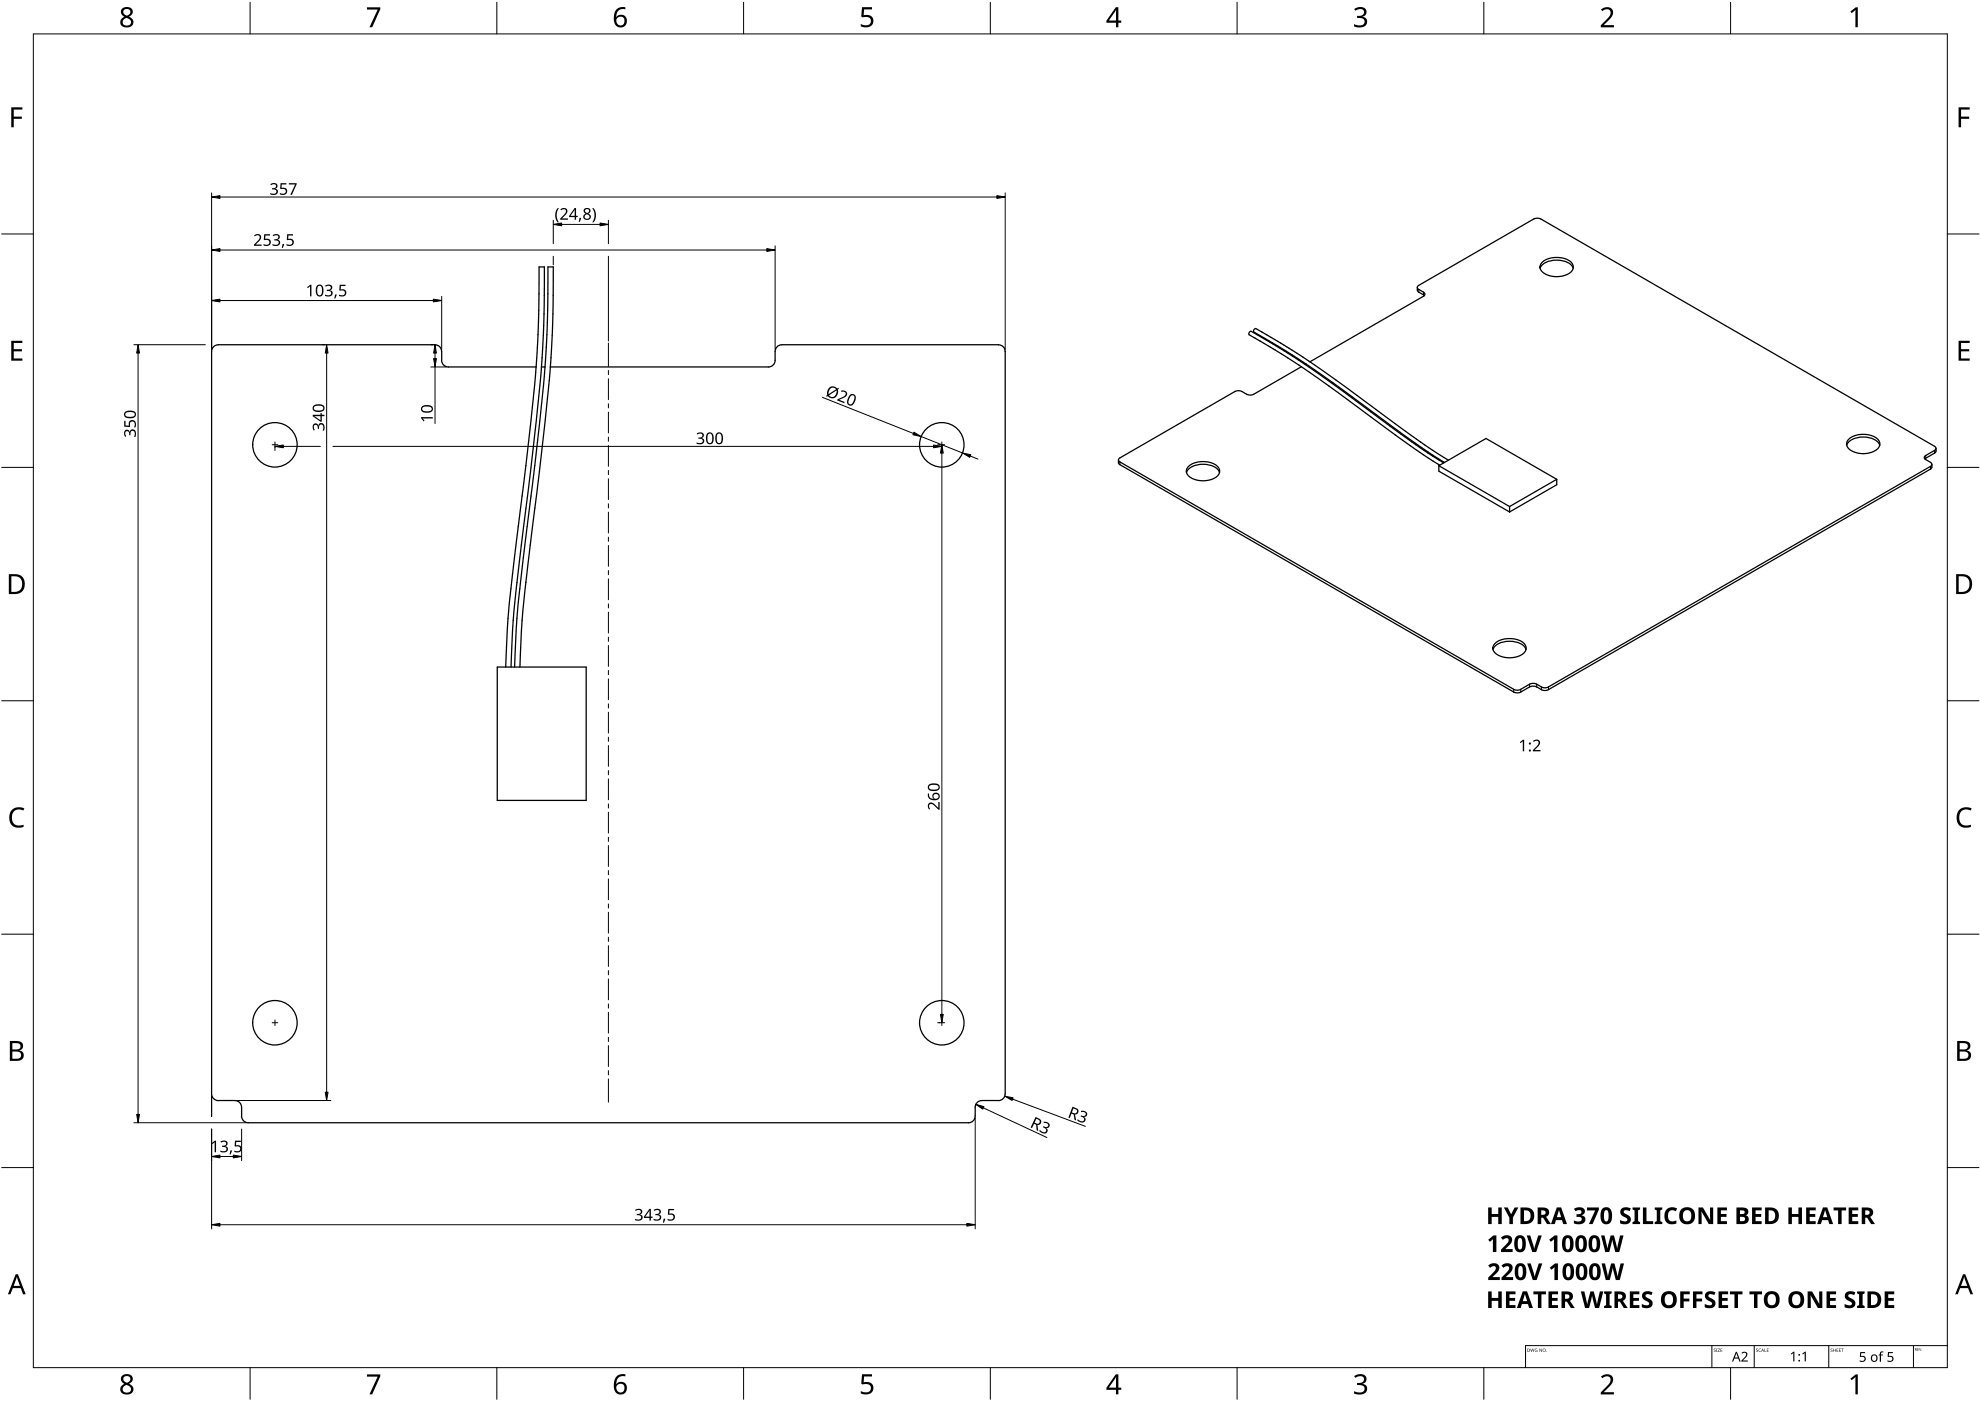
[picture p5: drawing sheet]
<svg xmlns="http://www.w3.org/2000/svg" width="594mm" height="420mm" viewBox="0 0 594 420" stroke-linecap="round" stroke-linejoin="round" font-family="sans-serif">
<g fill="none" stroke="#000" stroke-width=".38">
<path d="M462.7 78.5a7.2 7.2 0 0 1 8.7 .5 2.11 2.11 0 0 1-1 3.1 7.1 7.1 0 0 1-8.2-.9 1.85 1.85 0 0 1 .5-2.7zM375.2 99.4l-.4 .1-.3 .5a.85 .85 0 0 0 .8 .8l8.2 4.8 6.8 4.4M375.2 99.4l9 5.2 7.2 4.7M376 99.6l8.5 5 7.2 4.6M376.6 98.6l-.6 .3v.7M376.6 98.5l9 5.3 7.2 4.7M425 87l.4 .6 1.7 1M425 86.2v.8M425.4 85.6l-.4 .6 .2 .4 2.1 1.4v.5l-.4 .4-34.1 19.6M425.5 85.6l34.5-19.9a2.47 2.47 0 0 1 2.1 0l118.3 68.3 .2 .5-.2 .4-2.9 1.7M461.9 80.5a4.9 4.9 0 0 1 4.9-2.5 4.8 4.8 0 0 1 5 2.5M132.4 105.4a1.96 1.96 0 0 0-1.9-2h-65.1a1.95 1.95 0 0 0-1.9 2v222.6a2.03 2.03 0 0 0 1.9 2.1"/>
<path d="M132.4 108.1a2.08 2.08 0 0 0 2.1 2h26.3M132.5 105.4v2.7M160.8 110l.7-13.9 .2-16h1.6l-.2 15.9-.7 14.1M160.8 110l-2.6 25-5.4 45.4-.6 7.3-.5 12.3M162.4 110.1h1M162.4 110.1l-2.7 26.3-5.3 44.4-.6 7.4-.5 11.8M163.4 110l.8-13.9 .1-16h1.6l-.1 15.9-.8 14.1M163.4 110l-2.5 25-5.4 45.4-.6 7.3-.6 12.3M165 110.1h65.5M165 110.1l-2.7 26.3-5.3 44.4-.6 7.4-.5 11.8M232.5 108.1a2.02 2.02 0 0 1-2.1 2M301.4 105.4a1.96 1.96 0 0 0-1.9-2h-65.1a1.95 1.95 0 0 0-1.9 2v2.7"/>
<path d="M301.5 105.4v222.6M370.3 117.4a2.42 2.42 0 0 1 2.1 0l1.5 .8M370.3 117.4l-34.4 19.9M390.3 110l-14.3 8.2a2.33 2.33 0 0 1-2.2 0M390.3 110l9.6 6.8 22.5 16.5 9.4 6.2M391.4 109.3l9.3 6.6 22.7 16.6 9.6 6.3M391.7 109.2l-.3 .1M391.7 109.2l9.6 6.7 22.5 16.6 9.4 6.2M392.8 108.5l9.3 6.6 22.7 16.6 9.6 6.3M335.4 137.9l.1 1.1 .3 .4M335.8 137.3l-.4 .7 .4 .6M335.9 139.4l118 68.1"/>
<path d="M335.9 138.5l118 68.2M356.6 139.7a7.2 7.2 0 0 1 8.8 .5 2.11 2.11 0 0 1-1.1 3.1 7.1 7.1 0 0 1-8.1-.9 1.87 1.87 0 0 1 .4-2.7zM431.5 139.7l14.1-8.2 21.2 12.2M431.5 139.7v1.6l21.2 12.2M431.5 139.7l21.2 12.2M553.8 133.6a4.9 4.9 0 0 1 5-2.5 4.9 4.9 0 0 1 4.9 2.5M554.6 131.5a7.2 7.2 0 0 1 8.8 .5 2.11 2.11 0 0 1-1.1 3.2 7 7 0 0 1-8.1-.9 1.89 1.89 0 0 1 .4-2.8zM577.5 136.6l-.5 .6 .5 .6M577.5 137.5l-.3 .1M577.5 137.8l1.4 .8M578.9 138.7l.4 .6-.4 .6-114.5 66.1a2.33 2.33 0 0 1-2.2 0M579.4 139.3v.8"/>
<path d="M580.6 135.3l-.5 .6-2.6 1.5M580.6 134.5v.8M355.8 141.7a4.9 4.9 0 0 1 5-2.5 4.8 4.8 0 0 1 4.9 2.5M452.7 151.9v1.6M466.8 143.7v1.7l-14.1 8.1M466.8 143.7l-14.1 8.2M579.3 140.1l-.4 .6-114.5 66.1a2.33 2.33 0 0 1-2.2 0M447.7 194.8a4.9 4.9 0 0 1 5-2.5 4.8 4.8 0 0 1 4.9 2.5M448.5 192.8a7.2 7.2 0 0 1 8.8 .5 2.11 2.11 0 0 1-1.1 3.1 7.1 7.1 0 0 1-8.1-.9 1.86 1.86 0 0 1 .4-2.7zM149.1 200h26.7v40h-26.7zM453.9 206.8a2.33 2.33 0 0 0 2.2 0M453.9 207.6a2.33 2.33 0 0 0 2.2 0"/>
<path d="M460.8 205.2a2.33 2.33 0 0 0-2.1 0l-2.6 1.5M460.8 206a2.33 2.33 0 0 0-2.1 0l-2.6 1.5M460.8 205.2l1.4 .8M460.8 206l1.4 .8M65.5 330h5M70.4 330.1a1.93 1.93 0 0 1 2 2l.1 2.6M72.4 334.7a2.04 2.04 0 0 0 2 2h216.1a1.98 1.98 0 0 0 1.9-2M294.4 330.1a1.97 1.97 0 0 0-2 2l.1 2.6M294.5 330h5M301.4 328.1a1.99 1.99 0 0 1-2 2"/>
<circle cx="82.4" cy="133.4" r="6.7"/>
<circle cx="282.4" cy="133.4" r="6.7"/>
<circle cx="82.4" cy="306.7" r="6.7"/>
<circle cx="282.4" cy="306.7" r="6.7"/>
</g>
<path d="M425.5 86.8v.8M426.9 87.6v.8M335.9 138.5v.9M577.5 136.6v.8M578.9 139.9v.8M580.2 135.1v.8M453.9 206.7v.8M456.1 206.7v.8M458.7 205.2v.8M460.8 205.2v.8M462.2 206v.8M464.4 206v.8" fill="none" stroke="#000" stroke-width=".3"/>
<path d="M10 10.2h574v400h-574z" fill="none" stroke="#000" stroke-width=".3"/>
<g fill="none" stroke="#000" stroke-width=".3">
<path d="M75 .7v9.5M149 .7v9.5M223 .7v9.5M297 .7v9.5M371 .7v9.5M445 .7v9.5M519 .7v9.5M.5 70.2h9.5M584 70.2h9.5M10 140.2h-9.5M584 140.2h9.5M.5 210.2h9.5"/>
<path d="M584 210.2h9.5M.5 280.2h9.5M593.5 280.2h-9.5M10 350.2h-9.5M584 350.2h9.5M75 410.2v9.5M149 410.2v9.5M223 410.2v9.5M297 410.2v9.5M371 410.2v9.5M445 410.2v9.5M519 410.2v9.5"/>
</g>
<g fill="#000">
<path d="M110 2.2h4v.6l-2.4 5.4h-.8l2.5-5.3h-3.3zM258.5 2.2h3v.6h-2.4l-.1 1.8a1.98 1.98 0 0 1 2.3 .2 1.98 1.98 0 0 1 .5 2.3 2.71 2.71 0 0 1-3.7 .8v-.7a1.93 1.93 0 0 0 3-.6 1.37 1.37 0 0 0-.5-1.4 1.37 1.37 0 0 0-1.4-.1l-.5 .1-.4-.2zM406.1 2.7a2.32 2.32 0 0 1 3.7 .6v.3a1.45 1.45 0 0 1-1.2 1.4 1.59 1.59 0 0 1 1.4 1.8 1.59 1.59 0 0 1-1.8 1.4l-2.1-.3v-.7a2.12 2.12 0 0 0 3.1-.5 1.21 1.21 0 0 0-1.6-1.3h-.6v-.6a1.53 1.53 0 0 0 2.1-1.2 1.49 1.49 0 0 0-2.6-.4zM480.1 2.8a2.03 2.03 0 0 1 2.1-.7 2.03 2.03 0 0 1 1.6 1.6 3.9 3.9 0 0 1-1.6 2.6l-1.2 1.2h3v.7h-4v-.6l1.6-1.6a2.56 2.56 0 0 0 1.2-2.8 1.62 1.62 0 0 0-2.3 .1zM554.9 3.5l1.6-1.3h.6v6h-.7v-5.2l-1.1 .9zM3.4 32.2h3.3v.7h-2.6v2.1h2.5v.6h-2.5v2.6h-.7zM587.4 32.2h3.3v.7h-2.6v2.1h2.4v.6h-2.4v2.6h-.7zM3.4 102.2h3.3v.7h-2.6v1.8h2.5v.7h-2.5v2.1h2.6v.7h-3.3zM587.4 102.2h3.3v.7h-2.6v1.8h2.4v.7h-2.4v2.1h2.6v.7h-3.3zM3.5 242.9a3.3 3.3 0 0 1 3.8-.5l-.3 .7a2.26 2.26 0 0 0-2.6 .1 2.26 2.26 0 0 0-.8 2.5 2.12 2.12 0 0 0 3.1 1.7l.4-.1v.7a2.98 2.98 0 0 1-3.4-.4 2.98 2.98 0 0 1-.8-3.3zM587.5 242.9a3.3 3.3 0 0 1 3.8-.5l-.3 .7a2.26 2.26 0 0 0-2.7 .1 2.26 2.26 0 0 0-.7 2.5 2.12 2.12 0 0 0 3.1 1.7l.3-.1v.7a2.98 2.98 0 0 1-3.4-.4 2.98 2.98 0 0 1-.8-3.3zM110 412.2h4v.5l-2.4 5.5h-.8l2.5-5.3h-3.3z"/>
<path d="M258.5 412.1h3v.7h-2.4l-.1 1.7 .9-.1a1.89 1.89 0 0 1 2 2.1 1.89 1.89 0 0 1-2.2 1.7l-1.6-.3v-.7a1.94 1.94 0 0 0 3-.6 1.37 1.37 0 0 0-.5-1.4 1.37 1.37 0 0 0-1.4-.1l-.5 .1-.4-.2zM406.1 412.7a2.32 2.32 0 0 1 3.7 .5 1.47 1.47 0 0 1-1.2 1.8 1.59 1.59 0 0 1 1.4 1.8 1.59 1.59 0 0 1-1.8 1.4l-2.1-.3v-.7a2.12 2.12 0 0 0 3.1-.5 1.21 1.21 0 0 0-1.6-1.3h-.6v-.7a1.53 1.53 0 0 0 2.1-1.1 1.48 1.48 0 0 0-2.6-.4zM480.1 412.8a2.03 2.03 0 0 1 2.1-.7 2.03 2.03 0 0 1 1.6 1.6 3.9 3.9 0 0 1-1.6 2.6l-1.2 1.2h3v.7h-4v-.6l1.6-1.6a2.56 2.56 0 0 0 1.2-2.8 1.62 1.62 0 0 0-2.3 .1zM554.9 413.4l1.6-1.2h.6v6h-.7v-5.3l-1.1 1z"/>
<path d="M36.5 2.7a1.93 1.93 0 0 1 3.3 .8 1.67 1.67 0 0 1-1.1 1.5 1.71 1.71 0 0 1 1.2 2.2 1.71 1.71 0 0 1-2.3 1 1.61 1.61 0 0 1-1.5-1.4 1.61 1.61 0 0 1 1.2-1.8 1.58 1.58 0 0 1-.8-2.3zM37 5.9l-.2 .7a1.19 1.19 0 0 0 1.5 1.1 1.19 1.19 0 0 0 .7-1.8 1.1 1.1 0 0 0-2 0zM37.1 3.7a1 1 0 0 0 2 0 1 1 0 0 0-2 0z"/>
<path d="M184.9 2.8a2.89 2.89 0 0 1 2.6-.6v.6a2.02 2.02 0 0 0-2.6 2.3 1.83 1.83 0 0 1 2.5-.3 1.83 1.83 0 0 1 .3 2.6 2.07 2.07 0 0 1-2.6 .6 2.07 2.07 0 0 1-1-2.4 4 4 0 0 1 .8-2.8zM184.8 6.3a1.3 1.3 0 0 0 2.6 0 1.3 1.3 0 0 0-2.6 0z"/>
<path d="M334.6 2.2h.8v4h.9v.6h-.9v1.4h-.7v-1.4h-2.9v-.6zM334.7 3l-2.2 3.2h2.2z"/>
<path d="M2.6 172.2h1.9a2.68 2.68 0 0 1 2.9 2.9 2.78 2.78 0 0 1-3.1 3.1h-1.7zM3.4 172.8v4.7h.8a2.12 2.12 0 0 0 2.4-2.4 2.03 2.03 0 0 0-2.2-2.3z"/>
<path d="M586.6 172.2h1.9a2.68 2.68 0 0 1 2.9 2.9 2.78 2.78 0 0 1-3.1 3.1h-1.7zM587.4 172.8v4.7h.8a2.12 2.12 0 0 0 2.4-2.4 2.03 2.03 0 0 0-2.2-2.3z"/>
<path d="M3 312.2h1.7a1.68 1.68 0 0 1 2.2 1.7 1.37 1.37 0 0 1-1.1 1.1 1.61 1.61 0 0 1 1.3 2 1.61 1.61 0 0 1-2 1.2h-2.1zM3.7 315.4v2.1h1.2a1.13 1.13 0 0 0 1.4-1.1 1.13 1.13 0 0 0-1.4-1zM3.7 312.8v1.9h1.1a1.02 1.02 0 0 0 1.3-1 1.02 1.02 0 0 0-1.4-.9z"/>
<path d="M586.9 312.2h1.7a1.68 1.68 0 0 1 2.3 1.7 1.37 1.37 0 0 1-1.1 1.1 1.61 1.61 0 0 1 1.3 2 1.61 1.61 0 0 1-2.1 1.2h-2.1zM587.7 315.4v2.1h1.2a1.13 1.13 0 0 0 1.4-1.1 1.13 1.13 0 0 0-1.5-1zM587.7 312.8v1.9h1.1a1.02 1.02 0 0 0 1.3-1 1.02 1.02 0 0 0-1.4-.9z"/>
<path d="M4.7 382.2h.7l2.3 6h-.8l-.7-1.9h-2.4l-.7 1.9h-.7zM5 382.9l-.9 2.7h1.9z"/>
<path d="M588.7 382.2h.7l2.3 6h-.8l-.7-1.9h-2.4l-.7 1.9h-.8zM589 382.9l-.9 2.7h1.9z"/>
<path d="M36.5 412.7a1.93 1.93 0 0 1 3.3 .8 1.67 1.67 0 0 1-1.1 1.5 1.71 1.71 0 0 1 1.2 2.2 1.71 1.71 0 0 1-2.3 1 1.61 1.61 0 0 1-1.5-1.5 1.61 1.61 0 0 1 1.2-1.7 1.58 1.58 0 0 1-.8-2.3zM37 415.9a1.16 1.16 0 0 0 .9 1.8 1.16 1.16 0 0 0 1.2-1.6 1.28 1.28 0 0 0-2.1-.2zM37 413.7a1 1 0 0 0 2 0 1 1 0 0 0-2 0z"/>
<path d="M184.9 412.8a2.89 2.89 0 0 1 2.6-.6v.6a2.02 2.02 0 0 0-2.6 2.3 1.83 1.83 0 0 1 2.5-.3 1.83 1.83 0 0 1 .3 2.6 2.07 2.07 0 0 1-2.5 .6 2.07 2.07 0 0 1-1.1-2.4 4 4 0 0 1 .8-2.8zM184.8 416.3a1.3 1.3 0 0 0 2.6 0 1.3 1.3 0 0 0-2.6 0z"/>
<path d="M334.6 412.2h.8v3.9h.9v.7h-.9v1.4h-.7v-1.4h-2.9v-.6zM334.7 412.9l-2.2 3.2h2.2z"/>
</g>
<path d="M513.4 403.6v6.6M526.1 403.6v6.6M548.4 403.6v6.6M573.8 403.6v6.6M584 403.6h-126.5v6.6" fill="none" stroke="#000" stroke-width=".3"/>
<g fill="#000">
<path d="M458.9 404.4l.3 .9 .3-.9 .3 .9 .3-.9-.2 1-.4-.8-.3 .8zM460.4 404.6l.6-.1-.5 .1-.1 .3 .3 .4h.2v-.3l-.2-.1h.4v.5l-.7-.1zM461.6 404.4l.7 .8 .1-.8v1l-.7-.8-.1 .8zM514 404.5h.5l-.5 .2 .5 .5-.2 .2-.4-.1a.23 .23 0 0 0 .4 .1 .23 .23 0 0 0 0-.4l-.3-.2zM514.6 404.4h.4v1h-.4zM515.1 404.4h.7l-.5 .9 .5 .1h-.7l.5-.8zM516 404.4h.5l-.4 .2v.3h.4l-.4 .1v.3l.4 .1h-.5zM522.2 405.7a1.01 1.01 0 0 1 1.7 0 1.01 1.01 0 0 1-.5 1.5l-.7 .8h1.4v.3h-1.9v-.3l1.1-1a.69 .69 0 0 0 .3-1.1 .69 .69 0 0 0-1.2 .1zM526.7 404.5h.5l-.5 .2 .5 .5-.2 .2-.4-.1a.23 .23 0 0 0 .4 .1 .23 .23 0 0 0 0-.4l-.3-.2zM527.5 404.6l.6-.1h-.3a.4 .4 0 0 0-.3 .5 .4 .4 0 0 0 .6 .3l-.3 .1-.3-.1zM529.2 404.4l.1 .9 .4 .1h-.5zM529.9 404.4h.5l-.4 .2v.3h.4l-.4 .1v.3l.4 .1h-.5z"/>
<path d="M537 406l1.1-.6v2.9h-.3v-2.6l-.6 .5zM540.5 406l1.1-.6v2.9h-.4v-2.6l-.5 .5zM549 404.5h.6l-.5 .2 .5 .5-.3 .2-.3-.1a.23 .23 0 0 0 .3 .1 .23 .23 0 0 0 0-.4l-.3-.2zM549.8 404.4l.1 .5h.5l.1-.5v1l-.1-.4h-.5l-.1 .4zM550.8 404.4h.5l-.4 .2v.3h.4l-.4 .1v.3l.4 .1h-.5zM551.5 404.4h.6l-.4 .2v.3h.4l-.4 .1v.3l.4 .1h-.6zM552.2 404.4h.7l-.3 .2v.8l-.1-.8zM557.9 405.5h1.4v.3h-1.1l-.1 .9a1 1 0 0 1 1.4 .9 1 1 0 0 1-1.5 .8l-.3-.1v-.4l.1 .1a.73 .73 0 0 0 1.1 .1 .73 .73 0 0 0 0-1.1l-1.2-.1zM563.9 405.5l1-.2-.1 .3h-.5l-.2 .2v.4h.5v.3h-.5v1.9h-.4v-1.9h-.4l.4-.3zM566.2 405.5h1.4v.3h-1.1l-.1 .9a1 1 0 0 1 1.5 .9 1 1 0 0 1-1.6 .8l-.3-.1v-.4l.2 .1a.73 .73 0 0 0 1 .1 .73 .73 0 0 0 0-1.1l-1.1-.1zM575 404.3h.4l-.3 .1v.2h.3l-.3 .1v.3l.3 .1h-.4zM575.5 404.3l.3 .7 .4-.7-.3 .8z"/>
<path d="M458 404.4l.7 .2-.1 .7-.6 .1zM458.2 404.6v.7h.3l.1-.6z"/>
<path d="M462.5 404.9a.5 .5 0 0 1 1 0 .5 .5 0 0 1-1 0zM462.8 404.9a.36 .36 0 0 0 .7 0 .36 .36 0 0 0-.7 0z"/>
<path d="M520.5 405.4h.4l1.1 2.9h-.4l-.3-.9h-1.2l-.3 .9h-.4zM520.7 405.8l-.5 1.3h1z"/>
<path d="M528.5 404.4l.5 1-.2-.3h-.4l-.3 .3zM528.6 404.6l-.2 .4h.3z"/>
<path d="M560.9 407.3a1.1 1.1 0 0 1 2.2 0 1.1 1.1 0 0 1-2.2 0zM561.7 406.6a.78 .78 0 0 0-.3 1.1 .78 .78 0 0 0 1.2 .1l.1-.3a.71 .71 0 0 0-.2-.9 .71 .71 0 0 0-.8 0z"/>
<path d="M574.3 404.3h.2a.23 .23 0 0 1 .3 .1 .23 .23 0 0 1-.2 .3l.3 .4-.5-.3-.1 .3zM574.4 404.4v.3l.3-.1z"/>
<circle cx="463.8" cy="405.3" r=".09"/>
<circle cx="539.6" cy="408.1" r=".27"/>
<circle cx="539.6" cy="406.3" r=".27"/>
<circle cx="576.3" cy="405" r=".07"/>
</g>
<g fill="#000">
<path d="M81.1 55.2a1.19 1.19 0 0 1 1.3-.4 1.19 1.19 0 0 1 .8 1.1l-.3 .5-.4 .2a.98 .98 0 0 1 .8 1.2 .98 .98 0 0 1-1.3 .7l-1-.2v-.4l.5 .1a.81 .81 0 0 0 1 .1 .81 .81 0 0 0 .3-1.1l-1.2-.2v-.4a.76 .76 0 0 0 .9-.1 .76 .76 0 0 0 .1-.9l-.7-.1-.6 .2zM84.1 54.9h1.8v.4h-1.4l-.1 1a1.17 1.17 0 0 1 1.7 1 1.17 1.17 0 0 1-1.5 1.2l-.7-.2v-.4l.2 .1a.89 .89 0 0 0 1.2 0 .89 .89 0 0 0 .2-1.2l-1.5-.2zM86.6 54.9h2.4l-1.5 3.5h-.4l1.4-3.1h-1.9zM76.2 70.6a1.21 1.21 0 0 1 1.9-.1 1.21 1.21 0 0 1-.5 1.9l-.9 .9h1.8v.4h-2.3v-.3l1.2-1.3a.83 .83 0 0 0 .4-1.3 .83 .83 0 0 0-1.4 .1zM79.2 70.2h1.8v.4h-1.4l-.1 1a1.19 1.19 0 0 1 1.7 1.2 1.19 1.19 0 0 1-1.8 .9l-.4-.1v-.4l.2 .1a.89 .89 0 0 0 1.2 0 .89 .89 0 0 0 .2-1.2l-1.5-.2zM81.7 70.6a1.25 1.25 0 0 1 1.3-.5 1.25 1.25 0 0 1 .9 1l-.2 .5-.5 .3a.98 .98 0 0 1 .8 1.2 .98 .98 0 0 1-1.3 .7l-1-.2v-.4l.5 .2a.81 .81 0 0 0 1 0 .81 .81 0 0 0 .2-1.1l-1.1-.2v-.4a.76 .76 0 0 0 .9-.1 .76 .76 0 0 0 .1-.9l-.7-.1-.6 .2zM84.7 73.2h.5l-.4 1.2h-.3zM86.1 70.2h1.8v.4h-1.4l-.1 1h.5a1.13 1.13 0 0 1 1.2 1.3 1.13 1.13 0 0 1-1.6 .9l-.6-.2v-.4l.2 .1a.89 .89 0 0 0 1.2 0 .89 .89 0 0 0 .2-1.2l-1.5-.2zM167.2 62.4h.4a3.6 3.6 0 0 0 0 4.3h-.4a3.5 3.5 0 0 1 0-4.3zM168 62.8a1.21 1.21 0 0 1 2-.1 1.21 1.21 0 0 1-.5 1.9l-1 .9h1.8v.4h-2.3v-.4l1.3-1.2a.83 .83 0 0 0 .3-1.3 .83 .83 0 0 0-1.3 .1zM173.8 65.3l.5 .1-.4 1.1h-.3zM177.6 62.4h.4l.3 .5 .4 1.7-.4 1.6-.3 .5h-.4a3.6 3.6 0 0 0 0-4.3z"/>
<path d="M92.1 86.1l.9-.7h.4v3.5h-.4v-3.1l-.7 .6zM97.5 85.7a1.19 1.19 0 0 1 1.3-.4 1.19 1.19 0 0 1 .8 1.1l-.2 .5-.5 .1a.98 .98 0 0 1 .9 1.3 .98 .98 0 0 1-1.4 .6l-.9-.2v-.4l.4 .2a.81 .81 0 0 0 1.1 0 .81 .81 0 0 0 .2-1l-1.2-.2v-.4a.76 .76 0 0 0 1-.1 .76 .76 0 0 0 0-1l-.6-.1-.7 .3zM100.5 88.3l.5 .1-.4 1.1h-.4zM101.9 85.4h1.7v.4h-1.4v1a1.17 1.17 0 0 1 1.7 1 1.17 1.17 0 0 1-1.6 1.1l-.6-.2v-.4l.2 .1a.89 .89 0 0 0 1.2 .1 .89 .89 0 0 0 .1-1.2l-1.5-.3zM37.4 129.1l.5-.2h.5l.5 .7a.98 .98 0 0 1 1.2-.8 .98 .98 0 0 1 .7 1.3l-.2 1h-.4l.2-.5a.81 .81 0 0 0 0-1.1 .81 .81 0 0 0-1-.2l-.3 1.2h-.3a.76 .76 0 0 0-.1-.9 .76 .76 0 0 0-1-.1l-.1 .7 .3 .6-.3 .2a1.65 1.65 0 0 1-.2-1.9zM37.2 126.2h.4v1.4l1.1 .1a1.17 1.17 0 0 1 .9-1.8 1.17 1.17 0 0 1 1.2 1.6l-.2 .7h-.4l.1-.2a.89 .89 0 0 0 .1-1.2 .89 .89 0 0 0-1.3-.2l-.2 1.5-1.7-.1zM94 127.3l.4-.3h.5l.5 .7a.98 .98 0 0 1 1.3-.8 .98 .98 0 0 1 .6 1.3l-.2 1h-.4l.2-.5a.81 .81 0 0 0 0-1.1 .81 .81 0 0 0-1-.2l-.2 1.2h-.4a.76 .76 0 0 0-.1-.9 .76 .76 0 0 0-.9-.1l-.2 .7 .3 .6-.3 .2a1.65 1.65 0 0 1-.1-1.8zM126.3 125.1h3.5v.4h-3.1l.6 .7-.3 .2-.7-1zM208.9 130a1.25 1.25 0 0 1 1.3-.4 1.25 1.25 0 0 1 .9 .9l-.2 .6-.5 .3a.98 .98 0 0 1 .8 1.2 .98 .98 0 0 1-1.3 .6l-1-.1v-.4l.5 .1a.81 .81 0 0 0 1 0 .81 .81 0 0 0 .2-1l-1.2-.2v-.4a.76 .76 0 0 0 1-.1 .76 .76 0 0 0 .1-.9l-.7-.2-.7 .3zM252.2 117.2a1.21 1.21 0 0 1 1.8 .6 1.21 1.21 0 0 1-1.1 1.6l-1.2 .5 1.6 .7-.1 .3-2.2-.8 .2-.4 1.6-.7a.83 .83 0 0 0 .8-1.1 .83 .83 0 0 0-1.3-.4zM455.8 222.6l.9-.8h.4v3.5h-.4v-3l-.7 .6zM459.7 222.2a1.21 1.21 0 0 1 2 0 1.21 1.21 0 0 1-.6 1.8l-.9 .9h1.8v.4h-2.3v-.3l1.2-1.3a.83 .83 0 0 0 .4-1.3 .83 .83 0 0 0-1.4 .1z"/>
<path d="M278.5 241a1.5 1.5 0 0 1 2.2 .6l.7 .7v-1.8h.4v2.3h-.4l-1.3-1.2a.83 .83 0 0 0-1.3-.4 .83 .83 0 0 0 .1 1.4l-.2 .2a1.46 1.46 0 0 1-.2-1.8zM313 336.4a1.25 1.25 0 0 1 1.3 .2 1.25 1.25 0 0 1 .4 1.2l-.4 .4-.6 .1a.98 .98 0 0 1 .2 1.4 .98 .98 0 0 1-1.4 .1l-.8-.6 .1-.4 .4 .4a.81 .81 0 0 0 .9 .4 .81 .81 0 0 0 .6-.8l-.9-.7 .1-.4a.76 .76 0 0 0 .9 .4 .76 .76 0 0 0 .5-.9l-.6-.4h-.7zM324.1 333.2a1.19 1.19 0 0 1 1.4 0 1.19 1.19 0 0 1 .4 1.4l-.4 .3h-.5a.98 .98 0 0 1 .4 1.5 .98 .98 0 0 1-1.5 .1l-.8-.5 .1-.4 .4 .4a.81 .81 0 0 0 .9 .3 .81 .81 0 0 0 .6-.8l-1-.7 .1-.3a.76 .76 0 0 0 .9 .2 .76 .76 0 0 0 .4-.8l-.6-.4h-.7zM63.5 342.8l.9-.7h.4v3.5h-.4v-3.1l-.7 .6zM66.1 342.4a1.25 1.25 0 0 1 1.2-.4 1.25 1.25 0 0 1 1 .9l-.2 .6-.6 .2a.98 .98 0 0 1 .9 1.3 .98 .98 0 0 1-1.4 .6l-.9-.2v-.4l.4 .2a.81 .81 0 0 0 1.1 0 .81 .81 0 0 0 .2-1l-1.2-.2v-.4a.76 .76 0 0 0 1-.1 .76 .76 0 0 0 .1-1l-.7-.1-.7 .3zM69.1 345l.5 .1-.4 1.1h-.4zM70.5 342.1h1.7v.4h-1.4v1a1.17 1.17 0 0 1 1.7 .9 1.17 1.17 0 0 1-1.6 1.2l-.6-.2v-.4l.2 .1a.89 .89 0 0 0 1.2 .1 .89 .89 0 0 0 .1-1.2l-1.5-.3zM190.4 362.9a1.25 1.25 0 0 1 1.3-.4 1.25 1.25 0 0 1 .9 .9l-.2 .5-.5 .3a.98 .98 0 0 1 .8 1.2 .98 .98 0 0 1-1.3 .7l-1-.2v-.4l.5 .2a.81 .81 0 0 0 1 0 .81 .81 0 0 0 .2-1l-1.1-.3v-.3a.76 .76 0 0 0 .9-.1 .76 .76 0 0 0 .1-1l-.7-.1-.6 .3zM196 362.9a1.25 1.25 0 0 1 1.3-.4 1.25 1.25 0 0 1 .9 .9l-.2 .5-.5 .3a.99 .99 0 0 1 .8 1.2 .99 .99 0 0 1-1.3 .7l-1-.2v-.4l.5 .2a.81 .81 0 0 0 1 0 .81 .81 0 0 0 .2-1l-1.2-.3v-.3a.76 .76 0 0 0 1-.1 .76 .76 0 0 0 .1-1l-.7-.1-.7 .3zM199 365.5h.5l-.4 1.2h-.3zM200.4 362.6h1.8v.4h-1.4l-.1 1 .5-.1a1.13 1.13 0 0 1 1.2 1.4 1.13 1.13 0 0 1-1.6 .8l-.6-.2v-.4l.2 .1a.89 .89 0 0 0 1.2 .1 .89 .89 0 0 0 .1-1.3l-1.4-.2zM446.3 371.8l1.6-1.3h.9v5h-1.1v-3.9l-.9 .8z"/>
<path d="M446.3 362.1h1v2h2v-2h1.1v5h-1.1v-2.1h-2v2.1h-1zM451 362.1h1.1l1.1 2.1 1-2.1h1.1l-1.6 3.1v1.9h-1.1v-1.9zM450.1 371.2a1.81 1.81 0 0 1 2-.8 1.81 1.81 0 0 1 1.3 1.7 5.4 5.4 0 0 1-2 2.5h2.2v.9h-3.5v-.7l1.9-2a.83 .83 0 0 0 .3-1.3 .83 .83 0 0 0-1.3 .1l-.3 .2zM457.8 370.5h1.1l1.2 4.1 1.2-4.1h1.1l-1.7 5h-1.2zM458 378.9h1l1.2 4.1 1.2-4.1h1.1l-1.7 5h-1.1zM464.6 371.8l1.6-1.3h.9v5h-1.1v-3.9l-.9 .8zM472 362.5a1.97 1.97 0 0 1 3.3 .7 1.3 1.3 0 0 1-1.1 1.3 1.34 1.34 0 0 1 1.3 1.5 1.34 1.34 0 0 1-1.6 1.1l-1.9-.2v-.9a1.59 1.59 0 0 0 2.3-.2 .81 .81 0 0 0-.3-.8 .81 .81 0 0 0-.9-.1h-.3v-.8a1.07 1.07 0 0 0 1.5-.6v-.2a1.03 1.03 0 0 0-1.8 0zM475.9 362.1h3.6v.7l-1.9 4.3h-1.1l1.9-4.1h-2.5zM480.1 370.5h1.1l.9 4 .9-4h1l1 4 .8-4h1.1l-1.3 5h-1.2l-.9-3.8-.9 3.8h-1.2zM486.3 362.4a2.69 2.69 0 0 1 2.8 0l-.4 .8-.9-.3a.62 .62 0 0 0-.9 .5 .62 .62 0 0 0 .7 .7 1.59 1.59 0 0 1 1.4 2 1.59 1.59 0 0 1-2.1 1l-1.1-.2v-1l.9 .3a.79 .79 0 0 0 .8 .2 .79 .79 0 0 0 .5-.8v-.1a3.2 3.2 0 0 1-2.1-2zM489.6 362.1h2.2v.6l-.6 .3v3.2l.6 .3v.6h-2.2v-.6l.6-.3v-3.2l-.6-.3zM492.7 362.1h1.1v4.1h2v.9h-3.1z"/>
<path d="M496.2 362.1h2.3v.6l-.6 .3v3.2l.6 .3v.6h-2.3v-.6l.6-.3v-3.2l-.6-.3zM499.8 362.7a2.66 2.66 0 0 1 3.1-.3l-.3 .9a1.5 1.5 0 0 0-1.9-.1 1.5 1.5 0 0 0-.5 1.8 1.38 1.38 0 0 0 2.2 1.1l.3-.1v.9a2.45 2.45 0 0 1-2.8-.2 2.45 2.45 0 0 1-.7-2.8zM509.3 362.1h1.4l2.1 3.8v-3.8h1v5h-1.4l-2.1-3.8v3.8h-1zM515 362.1h2.9v.9h-1.8v1.1h1.7v.8h-1.7v1.3h1.8v.9h-2.9zM525.4 362.1h2.9v.9h-1.8v1.1h1.7v.8h-1.7v1.3h1.8v.9h-2.9zM536.3 362.1h1.1v2h1.9v-2h1.1v5h-1.1v-2.1h-1.9v2.1h-1.1zM541.6 362.1h2.9v.9h-1.8v1.1h1.7v.8h-1.7v1.3h1.8v.9h-2.9zM549.9 362.1h3.7v.9h-1.3v4.1h-1.1v-4.1h-1.3zM554.4 362.1h2.9v.9h-1.8v1.1h1.6v.8h-1.6v1.3h1.8v.9h-2.9zM446.3 379.5a1.81 1.81 0 0 1 2-.7 1.81 1.81 0 0 1 1.3 1.7 5.4 5.4 0 0 1-2 2.4l2.2 .1v.9h-3.5v-.7l1.9-2a.83 .83 0 0 0 .3-1.3 .83 .83 0 0 0-1.4 .1l-.2 .2zM446.3 387.3h1v1.9h2v-1.9h1.1v5h-1.1v-2.2h-2v2.2h-1zM450.3 379.5a1.81 1.81 0 0 1 2-.7 1.81 1.81 0 0 1 1.3 1.7 5.4 5.4 0 0 1-2 2.4l2.2 .1v.9h-3.5v-.7l1.9-2a.83 .83 0 0 0 .3-1.3 .83 .83 0 0 0-1.4 .1l-.3 .2z"/>
<path d="M451.6 387.3h2.9v.9h-1.8v1.1h1.7v.8h-1.7v1.3h1.8v.9h-2.9zM459.9 387.3h3.7v.9h-1.3v4.1h-1.1v-4.1h-1.3zM464.7 380.2l1.6-1.3h.9v5h-1v-3.9l-1 .8zM464.4 387.3h2.8v.9h-1.8v1.1h1.7v.8h-1.7v1.3h1.8v.9h-2.8zM474.1 387.3h1l.9 4 .9-4h1l1 4 .9-4h1l-1.2 5h-1.3l-.9-3.8-.9 3.8h-1.2zM481 387.3h2.3v.6l-.6 .3v3.2l.6 .3v.6h-2.3v-.6l.6-.3v-3.2l-.6-.3zM480.3 378.9h1l.9 4 1-4h1l.9 4 .9-4h1l-1.2 5h-1.2l-1-3.8-.9 3.8h-1.2zM488.8 387.3h2.8v.9h-1.8v1.1h1.7v.8h-1.7v1.3h1.8v.9h-2.8zM492.9 387.6a2.69 2.69 0 0 1 2.7 0l-.4 .8-.9-.3a.62 .62 0 0 0-.9 .5 .62 .62 0 0 0 .8 .7 1.59 1.59 0 0 1 1.4 2 1.59 1.59 0 0 1-2.2 1l-1-.3v-.9l.8 .3a.79 .79 0 0 0 .9 .1 .79 .79 0 0 0 .5-.7l-.1-.1a3.2 3.2 0 0 1-2.1-2.1zM503.9 387.3h2.8v.9h-1.8v1.2h1.7v.9h-1.7v2h-1zM507.7 387.3h2.9v.9h-1.9v1.2h1.7v.9h-1.7v2h-1zM511.7 387.6a2.69 2.69 0 0 1 2.7 0l-.3 .8-.9-.3a.62 .62 0 0 0-.9 .5 .62 .62 0 0 0 .7 .7 1.59 1.59 0 0 1 1.4 2 1.59 1.59 0 0 1-2.2 1l-1-.3v-.9l.9 .3a.79 .79 0 0 0 .8 .1 .79 .79 0 0 0 .5-.7v-.1a3.2 3.2 0 0 1-2.1-2.1z"/>
<path d="M515.4 387.3h2.8v.9h-1.8v1.1h1.7v.8h-1.7v1.3h1.8v.9h-2.8zM518.8 387.3h3.8v.9h-1.4v4.1h-1.1v-4.1h-1.3zM524.6 387.3h3.8v.9h-1.3v4.1h-1.1v-4.1h-1.4zM542.1 387.3h1.3l2.2 3.7v-3.7h.9v5h-1.3l-2.2-3.8v3.8h-.9zM547.8 387.3h2.8v.9h-1.8v1.1h1.7v.8h-1.7v1.3h1.8v.9h-2.8zM553.7 387.6a2.69 2.69 0 0 1 2.7 0l-.4 .8-.9-.3a.62 .62 0 0 0-.9 .5 .62 .62 0 0 0 .8 .7 1.59 1.59 0 0 1 1.4 2 1.59 1.59 0 0 1-2.2 1l-1-.3v-.9l.8 .3a.79 .79 0 0 0 .9 .1 .79 .79 0 0 0 .5-.7l-.1-.1a3.2 3.2 0 0 1-2.1-2.1zM556.9 387.3h2.3v.6l-.6 .3v3.2l.6 .3v.6h-2.3v-.6l.6-.3v-3.2l-.6-.3zM565.2 387.3h2.9v.9h-1.8v1.1h1.6v.8h-1.6v1.3h1.8v.9h-2.9z"/>
<path d="M172.3 62.4h.4v2.3h.6v.4h-.6v.8h-.4v-.8h-1.6v-.4zM172.3 62.9l-1.2 1.8h1.2z"/>
<path d="M175.2 62.7a.99 .99 0 0 1 1.3-.3 .99 .99 0 0 1 .3 1.4l-.4 .3a1.03 1.03 0 0 1 .7 1.4 1.03 1.03 0 0 1-1.5 .4 .94 .94 0 0 1-.7-.9 .94 .94 0 0 1 .7-.9l-.6-.6zM175.3 65a.7 .7 0 0 0 1.4 0 .7 .7 0 0 0-1.4 0zM175.5 63.3a.6 .6 0 0 0 1.2 0 .6 .6 0 0 0-1.2 0z"/>
<path d="M95.1 85.6a1.26 1.26 0 0 1 1.6 .1 1.26 1.26 0 0 1 .3 1.4 1.27 1.27 0 0 1-.3 1.5 1.27 1.27 0 0 1-1.5 .1 2.74 2.74 0 0 1-.1-3.1zM95.4 85.9a2.26 2.26 0 0 0 .3 2.6 .95 .95 0 0 0 .9-1.4 1 1 0 0 0-.9-1.4z"/>
<path d="M248.7 116.3l1-.4 .9 .2 .5 .4 .3-.2 .2 .3-.4 .2v1.5a1.63 1.63 0 0 1-1.3 1.2 1.63 1.63 0 0 1-1.6-.7l-.4 .2-.2-.3 .4-.2v-1zM248.6 118.6a1.34 1.34 0 0 0 1.7 .3 1.34 1.34 0 0 0 .6-1.6v-.2zM249.1 116.5l-.5 .7-.1 1 2.2-1.5-.9-.4z"/>
<path d="M37.5 123.6a2.49 2.49 0 0 1 3.2 .3 1.3 1.3 0 0 1-.4 1.3 1.3 1.3 0 0 1-1.3 .2 1.26 1.26 0 0 1-1.4-.3 1.26 1.26 0 0 1-.2-1.4zM37.8 123.8a.75 .75 0 0 0-.1 1 .75 .75 0 0 0 .9 .2h.4a.85 .85 0 0 0 1.1-.2 .85 .85 0 0 0 0-1.1l-1.5-.1z"/>
<path d="M94 121.7l.6-.3 .9-.2a1.27 1.27 0 0 1 1.5 .3 1.27 1.27 0 0 1 .2 1.5 2.46 2.46 0 0 1-3.4-.2v-.7zM94.3 121.9a.75 .75 0 0 0 0 1 .75 .75 0 0 0 .9 .2h.3a.85 .85 0 0 0 1.1-.1 .85 .85 0 0 0 0-1.2l-1.4-.1z"/>
<path d="M93.8 124.4h2.3v-.5h.4v.5h.8v.4h-.8v1.7h-.4l-2.3-1.7zM94.2 124.8l1.9 1.3v-1.3z"/>
<path d="M126.5 121.9l.6-.3 .9-.1a1.27 1.27 0 0 1 1.5 .3 1.27 1.27 0 0 1 .2 1.4 2.46 2.46 0 0 1-3.4-.2v-.6zM126.8 122.2a.75 .75 0 0 0 0 .9 .75 .75 0 0 0 .9 .2l.3 .1a.85 .85 0 0 0 1.1-.2 .85 .85 0 0 0 0-1.1l-1.4-.2z"/>
<path d="M212.2 129.9a1.26 1.26 0 0 1 1.5 .1 1.26 1.26 0 0 1 .3 1.5 1.27 1.27 0 0 1-.3 1.4 1.27 1.27 0 0 1-1.4 .2 2.75 2.75 0 0 1-.1-3.2zM212.4 130.2l-.3 1.3a.85 .85 0 0 0 .2 1 .85 .85 0 0 0 1.1 0l.1-.4a1.48 1.48 0 0 0-.6-2.1z"/>
<path d="M214.9 129.9a1.26 1.26 0 0 1 1.6 .1 1.26 1.26 0 0 1 .3 1.5 1.27 1.27 0 0 1-.3 1.4 1.27 1.27 0 0 1-1.4 .2 2.75 2.75 0 0 1-.2-3.2zM215.2 130.2l-.3 1.3a.85 .85 0 0 0 .2 1 .85 .85 0 0 0 1.1 0l.1-.4a1.49 1.49 0 0 0-.6-2.1z"/>
<path d="M254.8 118.5a1.16 1.16 0 0 1 1.6 0 1.16 1.16 0 0 1 .1 1.6l-.1 .2a1.27 1.27 0 0 1-.8 1.3 1.27 1.27 0 0 1-1.4-.4 2.7 2.7 0 0 1 .6-2.7zM255.2 118.7a1.81 1.81 0 0 0-.4 2.5 1.82 1.82 0 0 0 1.4-2.3l-.5-.4z"/>
<path d="M278.5 235.4a2.49 2.49 0 0 1 3.3 .3 1.3 1.3 0 0 1-.4 1.3 1.3 1.3 0 0 1-1.4 .2 1.26 1.26 0 0 1-1.4-.3 1.26 1.26 0 0 1-.2-1.4zM278.8 235.6a.75 .75 0 0 0 0 1 .75 .75 0 0 0 .9 .2h.3a.91 .91 0 0 0 1.1-.1 .91 .91 0 0 0 .2-1.1l-1.3-.2z"/>
<path d="M278.3 238h.4a1.18 1.18 0 0 0 1.3 1.5 1.11 1.11 0 0 1 .1-1.6 1.11 1.11 0 0 1 1.7 .3 1.11 1.11 0 0 1-.5 1.6l-1 .2a1.63 1.63 0 0 1-2-2zM279.9 238.8a.8 .8 0 0 0 1.6 0 .8 .8 0 0 0-1.6 0z"/>
<path d="M310.6 335l.8 .4a1 1 0 0 1 .9 1.1 1 1 0 0 1-1.2 .9l.2 1.8-.4-.2-.2-1.7-.6-.3-.6 1.3-.4-.2zM310.8 335.5l-.5 1.2 .4 .2a.67 .67 0 0 0 1-.3 .67 .67 0 0 0-.5-.9z"/>
<path d="M321.6 331.9l.9 .3a1 1 0 0 1 .9 1.1 1 1 0 0 1-1 .9l.3 1.8-.4-.1-.3-1.7-.7-.2-.5 1.3-.4-.1zM321.9 332.4l-.5 1.2 .5 .2a.67 .67 0 0 0 1-.3 .67 .67 0 0 0-.5-.9z"/>
<path d="M194.7 362.5h.5v2.4h.5v.4h-.5v.7h-.4v-.7h-1.7v-.4zM194.8 363l-1.3 1.9h1.3z"/>
<path d="M454.8 370.8a1.8 1.8 0 0 1 2-.1 1.8 1.8 0 0 1 .8 2v.3a1.95 1.95 0 0 1-2 2.5 2.22 2.22 0 0 1-1.5-2.8l.2-1.1zM455.5 371.4l-.3 .5-.1 1.1a1.15 1.15 0 0 0 .9 1.7 2.97 2.97 0 0 0 0-3.4z"/>
<path d="M456 362.1h1.5a2.5 2.5 0 0 1 2.6 2.6 2.5 2.5 0 0 1-2.7 2.4h-1.4zM457 363v3.2a1.52 1.52 0 0 0 2-1.6 1.48 1.48 0 0 0-2-1.6z"/>
<path d="M461.1 362.1h1.5a1.5 1.5 0 0 1 1.9 .9 1.5 1.5 0 0 1-.9 1.9l1.5 2.2h-1.2l-1.1-1.9h-.6v1.9h-1.1zM462.2 363v1.3a.83 .83 0 0 0 1 0 .83 .83 0 0 0 .2-1.1z"/>
<path d="M466.9 362.1h1.3l1.7 5h-1.1l-.4-1.2h-1.8l-.3 1.2h-1.2zM467.5 362.9l-.6 2.1h1.3z"/>
<path d="M469 370.9a1.79 1.79 0 0 1 2.1-.2 1.79 1.79 0 0 1 .8 2v.3a1.95 1.95 0 0 1-2 2.5 2.22 2.22 0 0 1-1.5-2.8l.2-1.1zM469.8 371.4l-.2 .5-.1 1.1a1.15 1.15 0 0 0 .8 1.7 2.97 2.97 0 0 0 0-3.4z"/>
<path d="M472.9 370.9a1.79 1.79 0 0 1 2.2-.2 1.79 1.79 0 0 1 .8 2v.3a1.95 1.95 0 0 1-2 2.5 2.22 2.22 0 0 1-1.5-2.8l.2-1.1zM473.8 371.4l-.3 .5v1.1a1.15 1.15 0 0 0 .8 1.7 2.97 2.97 0 0 0 0-3.4z"/>
<path d="M476.9 370.9a1.79 1.79 0 0 1 2.2-.2 1.79 1.79 0 0 1 .8 2v.3a1.95 1.95 0 0 1-2 2.5 2.22 2.22 0 0 1-1.5-2.8l.2-1.1zM477.8 371.4l-.3 .5-.1 1.1a1.15 1.15 0 0 0 .9 1.7 2.97 2.97 0 0 0 0-3.4z"/>
<path d="M480.6 362.4a1.8 1.8 0 0 1 2.1 0 1.8 1.8 0 0 1 .7 1.9 2.13 2.13 0 0 1-1.7 2.9 2 2 0 0 1-1.7-2.6l.1-1.4zM481.4 363l-.3 .5-.1 1.1a1.15 1.15 0 0 0 .9 1.7 2.97 2.97 0 0 0 0-3.4z"/>
<path d="M504.2 362.7a2.49 2.49 0 0 1 3.1-.3 2.49 2.49 0 0 1 .9 3.1 2.44 2.44 0 0 1-3.2 1.5 2.44 2.44 0 0 1-1.3-3.3zM505.2 363.2a2.06 2.06 0 0 0 .4 3.1 1.45 1.45 0 0 0 1.6-2.1 1.24 1.24 0 0 0-.7-1.2 1.24 1.24 0 0 0-1.3 .2z"/>
<path d="M520.7 362.1h1.6a1.41 1.41 0 0 1 1.6 .4 1.41 1.41 0 0 1 .1 1.7l-.5 .3a1.4 1.4 0 0 1 .9 1.7 1.4 1.4 0 0 1-1.8 .9h-1.9zM521.8 364.9v1.3h.7a.68 .68 0 0 0 .8-.6 .68 .68 0 0 0-.9-.7zM521.8 363v1.1h.6a.6 .6 0 0 0 .8-.6 .6 .6 0 0 0-.9-.5z"/>
<path d="M529.3 362.1h1.6a2.29 2.29 0 0 1 2.6 2.5 2.37 2.37 0 0 1-2.8 2.5h-1.4zM530.4 363v3.2a1.52 1.52 0 0 0 2-1.6 1.48 1.48 0 0 0-2-1.6z"/>
<path d="M546.7 362.1h1.3l1.7 5h-1.1l-.4-1.2h-1.8l-.3 1.2h-1.2zM547.3 362.9l-.6 2.1h1.3z"/>
<path d="M558.3 362.1h1.5a1.5 1.5 0 0 1 1.8 .9 1.5 1.5 0 0 1-.8 1.9l1.5 2.2h-1.2l-1.2-1.9h-.5v1.9h-1.1zM559.4 363v1.3a.83 .83 0 0 0 1 0 .83 .83 0 0 0 .1-1.1z"/>
<path d="M454.9 379.2a1.8 1.8 0 0 1 2.1-.1 1.8 1.8 0 0 1 .7 2v.3a1.95 1.95 0 0 1-1.9 2.5 2.22 2.22 0 0 1-1.5-2.8l.1-1.1zM455.7 379.8l-.3 .5-.1 1.1a1.15 1.15 0 0 0 .9 1.7 2.97 2.97 0 0 0-.1-3.4z"/>
<path d="M456.7 387.3h1.2l1.8 5h-1.1l-.4-1.2h-1.8l-.4 1.2h-1.1zM457.3 388l-.6 2.2h1.3z"/>
<path d="M468.3 387.3h1.4a1.5 1.5 0 0 1 1.9 .9 1.5 1.5 0 0 1-.8 1.9l1.5 2.2h-1.2l-1.2-1.9h-.6v1.9h-1zM469.3 388.2v1.3a.83 .83 0 0 0 1.1-.1 .83 .83 0 0 0 .1-1z"/>
<path d="M469.1 379.3a1.79 1.79 0 0 1 2.1-.2 1.79 1.79 0 0 1 .8 2v.3a1.95 1.95 0 0 1-1.9 2.5 2.22 2.22 0 0 1-1.5-2.8l.1-1.1zM470 379.8l-.3 .5-.1 1.1a1.15 1.15 0 0 0 .9 1.7 2.97 2.97 0 0 0 0-3.4z"/>
<path d="M473.1 379.3a1.79 1.79 0 0 1 2.1-.2 1.79 1.79 0 0 1 .8 2v.3a1.95 1.95 0 0 1-1.9 2.5 2.22 2.22 0 0 1-1.5-2.8l.1-1.1zM474 379.8l-.3 .5-.1 1.1a1.15 1.15 0 0 0 .9 1.7 2.97 2.97 0 0 0 0-3.4z"/>
<path d="M477.1 379.3a1.79 1.79 0 0 1 2.1-.2 1.79 1.79 0 0 1 .8 2v.3a1.95 1.95 0 0 1-1.9 2.5 2.22 2.22 0 0 1-1.6-2.8l.2-1.1zM478 379.8l-.3 .5-.1 1.1a1.15 1.15 0 0 0 .9 1.7 2.97 2.97 0 0 0-.1-3.4z"/>
<path d="M484.2 387.3h1.4a1.5 1.5 0 0 1 1.9 .9 1.5 1.5 0 0 1-.8 1.9l1.4 2.2h-1.1l-1.2-1.9h-.6v1.9h-1zM485.2 388.2v1.3a.83 .83 0 0 0 1.1-.1 .83 .83 0 0 0 .1-1z"/>
<path d="M498.7 387.9a2.41 2.41 0 0 1 2.8-.5 2.41 2.41 0 0 1 1.3 2.4 2.43 2.43 0 0 1-2.8 2.5 2.43 2.43 0 0 1-1.8-3.4zM499.7 388.3l-.4 .7-.1 .8a1.32 1.32 0 0 0 1.3 1.7 1.32 1.32 0 0 0 1.2-1.7 1.31 1.31 0 0 0-.5-1.5 1.31 1.31 0 0 0-1.5 0z"/>
<path d="M529.6 387.9a2.41 2.41 0 0 1 2.7-.5 2.41 2.41 0 0 1 1.4 2.4 2.43 2.43 0 0 1-2.9 2.5 2.43 2.43 0 0 1-1.8-3.4zM530.6 388.3l-.5 .7v.8a1.32 1.32 0 0 0 1.2 1.7 1.32 1.32 0 0 0 1.3-1.7 1.31 1.31 0 0 0-.5-1.5 1.31 1.31 0 0 0-1.5 0z"/>
<path d="M536.9 387.9a2.41 2.41 0 0 1 2.8-.5 2.41 2.41 0 0 1 1.4 2.4 2.43 2.43 0 0 1-2.9 2.5 2.43 2.43 0 0 1-1.8-3.4zM537.9 388.3l-.4 .7-.1 .8a1.32 1.32 0 0 0 1.3 1.7 1.32 1.32 0 0 0 1.2-1.7 1.31 1.31 0 0 0-.5-1.5 1.31 1.31 0 0 0-1.5 0z"/>
<path d="M560 387.3h1.6a2.5 2.5 0 0 1 2.6 2.6 2.5 2.5 0 0 1-2.8 2.4h-1.4zM561.1 388.2v3.2a1.65 1.65 0 0 0 2-1.6 1.65 1.65 0 0 0-2-1.6z"/>
<circle cx="458.8" cy="225.1" r=".32"/>
<circle cx="458.8" cy="223" r=".33"/>
</g>
<g fill="none" stroke="#000" stroke-width=".3">
<path d="M63.5 57.8v47M299 59.1h-233M301.5 57.8v47M66 75h164M165.9 66v7.1M165.9 76.9v2.5M168.4 67.3h11.6M182.5 66v7.1M182.5 76.9v25.4M232.5 73.7v31.1M66 90.1h64M132.5 88.9v15.9"/>
<path d="M40.2 103.4h21.4M41.4 105.9v228.3M96.7 103.4h.6M98 105.9v221.6M129.2 103.4h.6M130.5 105.9v1.7M130.5 110.1v16.9M133.8 110.1h-4.6M246.7 119.2l27.2 10.8M82.5 134v1.1M85 133.9h11.1M99.8 133.9h180.2"/>
<path d="M276.3 130.9l12.3 4.9M281.8 133.4h-.6M282.5 134v1.1M282.5 135.9v168.3M291 136.8l2.3 .9M281.2 306.7h.6M63.5 328.7v6.1M63.5 338.6v30M72.5 338.6v9.5M73.8 336.7h-33.6M99.2 330h-28.1M292.5 335.3v33.3"/>
<path d="M292.6 331.2l21.3 9.9M303.7 329.6l21.8 8.2M66 346.8h4M66 367.3h224"/>
</g>
<g fill="#000" stroke="#000" stroke-width=".3">
<path d="M63.5 59.1l2.5-.4v.8zM299 58.7l2.5 .4-2.5 .4zM63.5 75l2.5-.4v.8zM165.9 67.3l2.5-.4v.8zM180 66.9l2.5 .4-2.5 .4zM230 74.6l2.5 .4-2.5 .4zM63.5 90.1l2.5-.4v.8zM130 89.7l2.5 .4-2.5 .4zM41.4 103.4l.4 2.5h-.8zM98 103.4l.4 2.5h-.9zM130.5 103.4l.4 2.5h-.9zM130 107.6h.9l-.4 2.5z"/>
<path d="M82.5 133.9l2.5-.4v.8zM274.1 129.6l2.2 1.3-2.5-.5zM280 133.5l2.5 .4-2.5 .4zM282.5 133.4l.4 2.5h-.9zM288.6 135.8l2.5 .6-.3 .8zM282 304.2h.9l-.4 2.5zM41 334.2h.8l-.4 2.5zM97.5 327.5h.9l-.4 2.5zM292.6 331.2l2.5 .7-.4 .7zM301.3 328.7l2.5 .5-.3 .8zM63.5 346.8l2.5-.4v.8zM70 346.4l2.5 .4-2.5 .4z"/>
<path d="M63.5 367.3l2.5-.4v.8zM290 366.9l2.5 .4-2.5 .4z"/>
</g>
<g fill="none" stroke="#000" stroke-width=".3">
<path d="M182.5 102.9v6.9M182.5 111.1v1.2M182.5 113.6v6.2M182.5 121.1v1.2M182.5 123.6v6.2M182.5 131.1v1.2M182.5 133.6v6.2M182.5 141.1v1.2M182.5 143.6v6.2M182.5 151.1v1.2M182.5 153.6v6.2M182.5 161.1v1.2"/>
<path d="M182.5 163.6v6.2M182.5 171.1v1.2M182.5 173.6v6.2M182.5 181.1v1.2M182.5 183.6v6.2M182.5 191.1v1.2M182.5 193.6v6.2M182.5 201.1v1.2M182.5 203.6v6.2M182.5 211.1v1.2M182.5 213.6v6.2M182.5 221.1v1.2"/>
<path d="M182.5 223.6v6.2M182.5 231.1v1.2M182.5 233.6v6.2M182.5 241.1v1.2M182.5 243.6v6.2M182.5 251.1v1.2M182.5 253.6v6.2M182.5 261.1v1.2M182.5 263.6v6.2M182.5 271.1v1.2M182.5 273.6v6.2M182.5 281.1v1.2"/>
<path d="M182.5 283.6v6.2M182.5 291.1v1.2M182.5 293.6v6.2M182.5 301.1v1.2M182.5 303.6v6.2M182.5 311.1v1.2M182.5 313.6v6.2M182.5 321.1v1.2M182.5 323.6v6.9"/>
</g>
<path d="M81.6 133.4h1.7M82.5 132.6v1.6M281.6 133.4h1.7M282.5 132.6v1.6M82.5 305.9v1.6M83.3 306.7h-1.7M282.5 305.9v1.6M283.3 306.7h-1.7" fill="none" stroke="#000" stroke-width=".3"/>
</svg>
